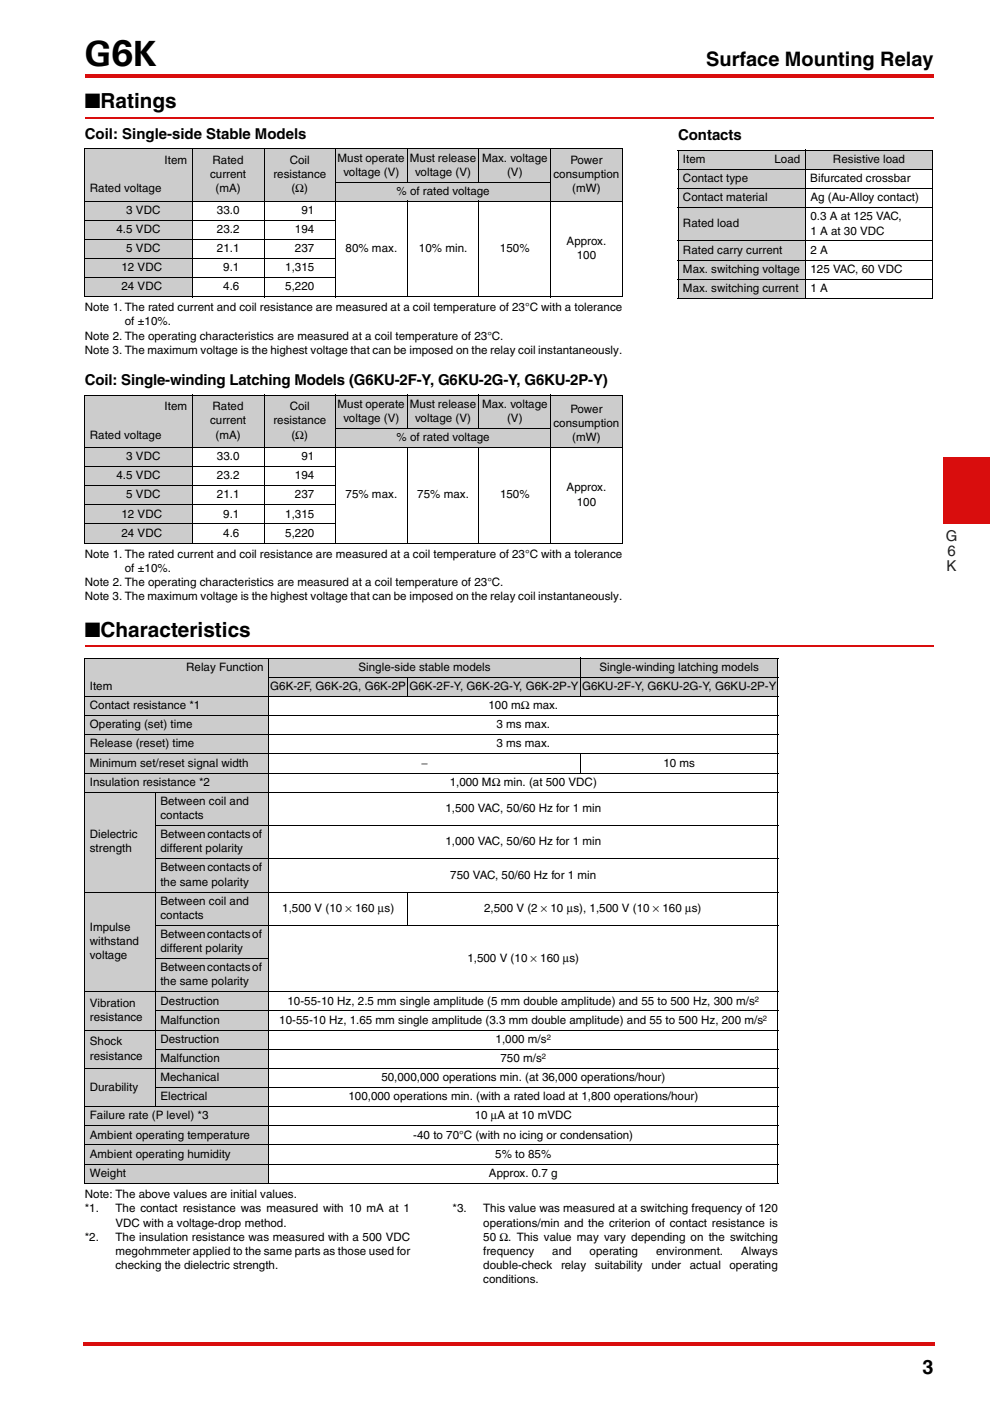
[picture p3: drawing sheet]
<svg xmlns="http://www.w3.org/2000/svg" width="210mm" height="297mm" viewBox="0 0 210 297" stroke-linecap="round" stroke-linejoin="round" font-family="sans-serif">
<defs><g id="words">
<text font-size="7.4" x="18" y="13.9">G6K</text>
<g font-size="4.4">
<text x="18" y="22.9">■Ratings</text>
<text x="18" y="135">■Characteristics</text>
</g>
<g font-size="4.2">
<text x="149.8" y="13.9">Surface Mounting Relay</text>
<text x="195.6" y="291.3">3</text>
</g>
<g font-size="3.2">
<text x="18" y="29.4">Coil: Single-side Stable Models</text>
<text x="143.8" y="29.7">Contacts</text>
<text x="18" y="81.6">Coil: Single-winding Latching Models (G6KU-2F-Y, G6KU-2G-Y, G6KU-2P-Y)</text>
</g>
<g font-size="3.2" fill="#231f20">
<text x="200.6" y="114.7">G</text>
<text x="200.9" y="117.9">6</text>
<text x="200.8" y="121.1">K</text>
</g>
<g font-size="2.5">
<text x="34.9" y="34.8">Item</text>
<text x="45.1" y="34.8">Rated</text>
<text x="61.5" y="34.8">Coil</text>
<text x="71.6" y="34.2">Must operate</text>
<text x="86.9" y="34.2">Must release</text>
<text x="102.2" y="34.2">Max. voltage</text>
<text x="121" y="34.8">Power</text>
<text x="144.9" y="34.5">Item</text>
<text x="164.3" y="34.5">Load</text>
<text x="176.7" y="34.5">Resistive load</text>
<text x="19.1" y="40.8">Rated voltage</text>
<text x="44.6" y="37.8">current</text>
<text x="45.7" y="40.8">(mA)</text>
<text x="58" y="37.8">resistance</text>
<text x="61.8" y="40.8">(Ω)</text>
<text x="72.9" y="37.2">voltage (V)</text>
<text x="84.1" y="41.3">% of rated voltage</text>
<text x="88.1" y="37.2">voltage (V)</text>
<text x="107.5" y="37.2">(V)</text>
<text x="117.4" y="37.8">consumption</text>
<text x="121.4" y="40.8">(mW)</text>
<text x="144.9" y="38.6">Contact type</text>
<text x="171.9" y="38.6">Bifurcated crossbar</text>
<text x="26.8" y="45.4">3 VDC</text>
<text x="46" y="45.4">33.0</text>
<text x="63.9" y="45.4">91</text>
<text x="144.9" y="42.7">Contact material</text>
<text x="171.9" y="46.7">0.3 A at 125 VAC,</text>
<text x="171.9" y="42.7">Ag (Au-Alloy contact)</text>
<text x="24.7" y="49.4">4.5 VDC</text>
<text x="26.8" y="53.5">5 VDC</text>
<text x="46" y="49.4">23.2</text>
<text x="46" y="53.5">21.1</text>
<text x="62.5" y="49.4">194</text>
<text x="62.6" y="53.5">237</text>
<text x="73.3" y="53.5">80% max.</text>
<text x="88.9" y="53.5">10% min.</text>
<text x="106" y="53.5">150%</text>
<text x="120.2" y="52">Approx.</text>
<text x="144.9" y="48.2">Rated load</text>
<text x="144.9" y="53.8">Rated carry current</text>
<text x="171.9" y="49.7">1 A at 30 VDC</text>
<text x="171.9" y="53.8">2 A</text>
<text x="25.8" y="57.5">12 VDC</text>
<text x="47.4" y="57.5">9.1</text>
<text x="60.5" y="57.5">1,315</text>
<text x="122.3" y="55">100</text>
<text x="144.9" y="57.8">Max. switching voltage</text>
<text x="171.9" y="57.8">125 VAC, 60 VDC</text>
<text x="18" y="66">Note 1. The rated current and coil resistance are measured at a coil temperature of 23°C with a tolerance</text>
<text x="25.8" y="61.6">24 VDC</text>
<text x="47.4" y="61.6">4.6</text>
<text x="60.5" y="61.6">5,220</text>
<text x="144.9" y="61.9">Max. switching current</text>
<text x="171.9" y="61.9">1 A</text>
<text x="18" y="72">Note 2. The operating characteristics are measured at a coil temperature of 23°C.</text>
<text x="26.5" y="69">of ±10%.</text>
<text x="18" y="75">Note 3. The maximum voltage is the highest voltage that can be imposed on the relay coil instantaneously.</text>
<text x="34.9" y="87">Item</text>
<text x="44.6" y="90">current</text>
<text x="45.1" y="87">Rated</text>
<text x="58" y="90">resistance</text>
<text x="61.5" y="87">Coil</text>
<text x="71.6" y="86.4">Must operate</text>
<text x="72.9" y="89.4">voltage (V)</text>
<text x="86.9" y="86.4">Must release</text>
<text x="88.1" y="89.4">voltage (V)</text>
<text x="102.2" y="86.4">Max. voltage</text>
<text x="107.5" y="89.4">(V)</text>
<text x="121" y="87.5">Power</text>
<text x="19.1" y="93">Rated voltage</text>
<text x="45.7" y="93">(mA)</text>
<text x="61.8" y="93">(Ω)</text>
<text x="84.1" y="93.5">% of rated voltage</text>
<text x="117.4" y="90.5">consumption</text>
<text x="121.4" y="93.5">(mW)</text>
<text x="24.7" y="101.6">4.5 VDC</text>
<text x="26.8" y="97.6">3 VDC</text>
<text x="46" y="101.6">23.2</text>
<text x="46" y="97.6">33.0</text>
<text x="62.5" y="101.6">194</text>
<text x="63.9" y="97.6">91</text>
<text x="26.8" y="105.7">5 VDC</text>
<text x="46" y="105.7">21.1</text>
<text x="62.6" y="105.7">237</text>
<text x="73.3" y="105.7">75% max.</text>
<text x="88.5" y="105.7">75% max.</text>
<text x="106.1" y="105.7">150%</text>
<text x="120.2" y="104.2">Approx.</text>
<text x="122.3" y="107.2">100</text>
<text x="25.8" y="109.7">12 VDC</text>
<text x="25.8" y="113.8">24 VDC</text>
<text x="47.4" y="109.7">9.1</text>
<text x="47.4" y="113.8">4.6</text>
<text x="60.5" y="109.7">1,315</text>
<text x="60.5" y="113.8">5,220</text>
<text x="18" y="118.2">Note 1. The rated current and coil resistance are measured at a coil temperature of 23°C with a tolerance</text>
<text x="18" y="124.2">Note 2. The operating characteristics are measured at a coil temperature of 23°C.</text>
<text x="26.5" y="121.2">of ±10%.</text>
<text x="18" y="127.2">Note 3. The maximum voltage is the highest voltage that can be imposed on the relay coil instantaneously.</text>
<text x="39.5" y="142.3">Relay Function</text>
<text x="76" y="142.3">Single-side stable models</text>
<text x="127.1" y="142.3">Single-winding latching models</text>
<text x="19" y="146.3">Item</text>
<text x="57.3" y="146.3">G6K-2F, G6K-2G, G6K-2P</text>
<text x="86.8" y="146.3">G6K-2F-Y, G6K-2G-Y, G6K-2P-Y</text>
<text x="123.4" y="146.3">G6KU-2F-Y, G6KU-2G-Y, G6KU-2P-Y</text>
<text x="19" y="150.4">Contact resistance *1</text>
<text x="19" y="154.4">Operating (set) time</text>
<text x="103.6" y="150.4">100 mΩ max.</text>
<text x="105.3" y="154.4">3 ms max.</text>
<text x="19" y="158.5">Release (reset) time</text>
<text x="105.3" y="158.5">3 ms max.</text>
<text x="19" y="162.5">Minimum set/reset signal width</text>
<text x="19" y="166.6">Insulation resistance *2</text>
<text x="89.4" y="162.5">−</text>
<text x="95.4" y="166.6">1,000 MΩ min. (at 500 VDC)</text>
<text x="140.7" y="162.5">10 ms</text>
<text x="34" y="170.6">Between coil and</text>
<text x="34" y="173.7">contacts</text>
<text x="94.5" y="172.1">1,500 VAC, 50/60 Hz for 1 min</text>
<text x="19" y="177.7">Dielectric</text>
<text x="34" y="177.7">Between contacts of</text>
<text x="94.5" y="179.2">1,000 VAC, 50/60 Hz for 1 min</text>
<text x="19" y="180.7">strength</text>
<text x="34" y="180.7">different polarity</text>
<text x="34" y="184.8">Between contacts of</text>
<text x="34" y="187.8">the same polarity</text>
<text x="34" y="191.8">Between coil and</text>
<text x="95.5" y="186.3">750 VAC, 50/60 Hz for 1 min</text>
<text x="19" y="197.4">Impulse</text>
<text x="34" y="194.8">contacts</text>
<text x="59.9" y="193.3">1,500 V (10 × 160 μs)</text>
<text x="102.7" y="193.3">2,500 V (2 × 10 μs), 1,500 V (10 × 160 μs)</text>
<text x="19" y="200.4">withstand</text>
<text x="19" y="203.4">voltage</text>
<text x="34" y="198.9">Between contacts of</text>
<text x="34" y="201.9">different polarity</text>
<text x="99.1" y="203.9">1,500 V (10 × 160 μs)</text>
<text x="34" y="205.9">Between contacts of</text>
<text x="34" y="208.9">the same polarity</text>
<text x="19" y="213.5">Vibration</text>
<text x="34" y="213">Destruction</text>
<text x="61" y="213">10-55-10 Hz, 2.5 mm single amplitude (5 mm double amplitude) and 55 to 500 Hz, 300 m/s</text>
<text x="19" y="216.5">resistance</text>
<text x="19" y="221.6">Shock</text>
<text x="34" y="217">Malfunction</text>
<text x="34" y="221.1">Destruction</text>
<text x="59.2" y="217">10-55-10 Hz, 1.65 mm single amplitude (3.3 mm double amplitude) and 55 to 500 Hz, 200 m/s</text>
<text x="105.1" y="221.1">1,000 m/s</text>
<text x="19" y="224.6">resistance</text>
<text x="34" y="225.2">Malfunction</text>
<text x="106.2" y="225.2">750 m/s</text>
<text x="19" y="231.2">Durability</text>
<text x="34" y="229.2">Mechanical</text>
<text x="34" y="233.3">Electrical</text>
<text x="73.9" y="233.3">100,000 operations min. (with a rated load at 1,800 operations/hour)</text>
<text x="80.9" y="229.2">50,000,000 operations min. (at 36,000 operations/hour)</text>
<text x="19" y="237.3">Failure rate (P level) *3</text>
<text x="100.7" y="237.3">10 μA at 10 mVDC</text>
<text x="19" y="241.4">Ambient operating temperature</text>
<text x="19" y="245.4">Ambient operating humidity</text>
<text x="87.7" y="241.4">-40 to 70°C (with no icing or condensation)</text>
<text x="105" y="245.4">5% to 85%</text>
<text x="19" y="249.5">Weight</text>
<text x="103.7" y="249.5">Approx. 0.7 g</text>
<text x="18" y="254.1">Note: The above values are initial values.</text>
<text x="18" y="257">*1.</text>
<text x="24.5" y="257">The contact resistance was measured with 10 mA at 1</text>
<text x="96" y="257">*3.</text>
<text x="102.5" y="257">This value was measured at a switching frequency of 120</text>
<text x="18" y="263.1">*2.</text>
<text x="24.5" y="260.1">VDC with a voltage-drop method.</text>
<text x="24.5" y="263.1">The insulation resistance was measured with a 500 VDC</text>
<text x="102.5" y="260.1">operations/min and the criterion of contact resistance is</text>
<text x="102.5" y="263.1">50 Ω. This value may vary depending on the switching</text>
<text x="24.5" y="266">megohmmeter applied to the same parts as those used for</text>
<text x="24.5" y="269">checking the dielectric strength.</text>
<text x="102.5" y="266">frequency</text>
<text x="102.5" y="269">double-check</text>
<text x="117.1" y="266">and</text>
<text x="119" y="269">relay</text>
<text x="125" y="266">operating</text>
<text x="126.2" y="269">suitability</text>
<text x="138.2" y="269">under</text>
<text x="139.1" y="266">environment.</text>
<text x="146.3" y="269">actual</text>
<text x="154.7" y="269">operating</text>
<text x="157.2" y="266">Always</text>
<text x="102.5" y="272">conditions.</text>
</g>
<g font-size="1.6">
<text x="160.1" y="212.4">2</text>
<text x="116" y="220.5">2</text>
<text x="161.8" y="216.4">2</text>
<text x="114.9" y="224.5">2</text>
</g>
</g></defs>
<g fill="#d90d0d">
<path d="M17.7 284.7h.3v.7h-.3z"/>
<path d="M18 284.7h180.3v.7h-180.3z"/>
<path d="M18 15.7h180v.7h-180z"/>
<path d="M200 97h9.9v14h-9.9z"/>
</g>
<g fill="#fff">
<path d="M200 112h4v40h-4z"/>
<path d="M18 24.4h180v2h-180z"/>
</g>
<path d="M18 24.9h180" fill="none" stroke="#d90d0d" stroke-width=".36"/>
<path d="M18 136.5h180v2h-180z" fill="#fff"/>
<path d="M18 137h180" fill="none" stroke="#d90d0d" stroke-width=".36"/>
<g fill="#ccc">
<path d="M18 31.5h22.8v11.2h-22.8z"/>
<path d="M40.8 31.5h15.2v11.2h-15.2z"/>
<path d="M56 31.5h15.2v11.2h-15.2z"/>
<path d="M71.2 31.5h15.2v7.1h-15.2z"/>
<path d="M86.4 31.5h15.2v7.1h-15.2z"/>
<path d="M101.6 31.5h15.2v7.1h-15.2z"/>
<path d="M116.8 31.5h15.2v11.2h-15.2z"/>
<path d="M71.2 38.6h45.6v4.1h-45.6z"/>
<path d="M18 42.7h22.8v4h-22.8z"/>
<path d="M18 46.7h22.8v4.1h-22.8z"/>
<path d="M18 50.8h22.8v4h-22.8z"/>
<path d="M18 54.8h22.8v4.1h-22.8z"/>
<path d="M18 58.9h22.8v4h-22.8z"/>
<path d="M18 83.8h22.8v11.1h-22.8z"/>
<path d="M40.8 83.8h15.2v11.1h-15.2z"/>
<path d="M56 83.8h15.2v11.1h-15.2z"/>
<path d="M71.2 83.8h15.2v7h-15.2z"/>
<path d="M86.4 83.8h15.2v7h-15.2z"/>
<path d="M101.6 83.8h15.2v7h-15.2z"/>
<path d="M116.8 83.8h15.2v11.1h-15.2z"/>
<path d="M71.2 90.8h45.6v4.1h-45.6z"/>
<path d="M18 94.9h22.8v4h-22.8z"/>
<path d="M18 98.9h22.8v4.1h-22.8z"/>
<path d="M18 103h22.8v4h-22.8z"/>
<path d="M18 107h22.8v4.1h-22.8z"/>
<path d="M18 111.1h22.8v4h-22.8z"/>
<path d="M18 139.6h39v4h-39z"/>
<path d="M57 139.6h66.1v4h-66.1z"/>
<path d="M123.1 139.6h41.9v4h-41.9z"/>
<path d="M18 143.6h15v4.1h-15z"/>
<path d="M33 143.6h53.5v4.1h-53.5z"/>
<path d="M86.5 143.6h36.6v4.1h-36.6z"/>
<path d="M123.1 143.6h41.9v4.1h-41.9z"/>
<path d="M18 147.7h39v4h-39z"/>
<path d="M18 151.7h39v4.1h-39z"/>
<path d="M18 155.8h39v4h-39z"/>
<path d="M18 159.8h39v4.1h-39z"/>
<path d="M18 163.9h39v4.1h-39z"/>
<path d="M18 168h15v21.1h-15z"/>
<path d="M33 168h24v7h-24z"/>
<path d="M33 175h24v7.1h-24z"/>
<path d="M33 182.1h24v7h-24z"/>
<path d="M18 189.1h15v21.2h-15z"/>
<path d="M33 189.1h24v7.1h-24z"/>
<path d="M33 196.2h24v7h-24z"/>
<path d="M33 203.2h24v7.1h-24z"/>
<path d="M18 210.3h15v8.1h-15z"/>
<path d="M33 210.3h24v4h-24z"/>
<path d="M33 214.3h24v4.1h-24z"/>
<path d="M18 218.4h15v8.1h-15z"/>
<path d="M33 218.4h24v4.1h-24z"/>
<path d="M33 222.5h24v4h-24z"/>
<path d="M18 226.5h15v8.1h-15z"/>
<path d="M33 226.5h24v4.1h-24z"/>
<path d="M33 230.6h24v4h-24z"/>
<path d="M18 234.6h39v4.1h-39z"/>
<path d="M18 238.7h39v4h-39z"/>
<path d="M18 242.7h39v4.1h-39z"/>
<path d="M18 246.8h39v4h-39z"/>
</g>
<g fill="none" stroke="#000" stroke-width=".21">
<path d="M17.9 31.5h114.2M18 31.6v31.2M40.8 31.4v31.6M56 31.4v31.6M71.1 38.6h45.7M71.2 31.4v31.6M86.4 31.4v7.3M101.6 31.4v7.3M116.8 31.4v31.6M132 31.6v31.2M17.9 42.7h114.2M17.9 46.7h53.3"/>
<path d="M17.9 50.8h53.3M17.9 54.8h53.3M17.9 58.9h53.3M86.4 42.5v20.5M101.6 42.5v20.5M17.9 62.9h114.2M17.9 83.8h114.2M17.9 94.9h114.2M17.9 98.9h53.3M18 83.9v31.1M40.8 83.7v31.6M56 83.7v31.6"/>
<path d="M71.1 90.8h45.7M71.2 83.7v31.6M86.4 83.7v7.2M86.4 94.8v20.5M101.6 83.7v7.2M101.6 94.8v20.5M116.8 83.7v31.6M132 83.9v31.1M17.9 103h53.3M17.9 107.1h53.3M17.9 111.1h53.3M17.9 115.1h114.2"/>
<path d="M17.9 139.6h147.2M18 139.7v111M57 139.4v111.6M123.1 139.4v8.4M165 139.7v111M17.9 147.7h147.2M17.9 151.7h147.2M17.9 155.8h147.2M17.9 159.8h147.2M56.9 143.6h108.2M86.5 143.6v4.2M123.1 159.8v4.1"/>
<path d="M17.9 163.9h147.2M17.9 168h147.2M32.9 175h132.2M33 167.9v66.8M17.9 189.1h147.2M32.9 182.1h132.2M32.9 196.2h132.2M86.5 189.1v7.1M17.9 210.3h147.2M17.9 218.4h147.2M32.9 203.2h24.2M32.9 214.3h132.2"/>
<path d="M17.9 226.5h147.2M17.9 234.6h147.2M17.9 238.7h147.2M32.9 222.5h132.2M32.9 230.6h132.2M17.9 242.7h147.2M17.9 246.8h147.2M17.9 250.8h147.2"/>
</g>
<g fill="#ccc">
<path d="M143.8 31.8h27v4.1h-27z"/>
<path d="M170.8 31.8h27v4.1h-27z"/>
<path d="M143.8 35.9h27v4.1h-27z"/>
<path d="M143.8 40h27v4h-27z"/>
<path d="M143.8 44h27v7.1h-27z"/>
<path d="M143.8 51.1h27v4h-27z"/>
<path d="M143.8 55.1h27v4.1h-27z"/>
<path d="M143.8 59.2h27v4h-27z"/>
</g>
<path d="M143.7 31.8h54.2M143.7 35.9h54.2M143.7 40h54.2M143.8 31.9v31.2M170.8 31.7v31.7M197.8 31.9v31.2M143.7 44h54.2M143.7 51.1h54.2M143.7 55.1h54.2M143.7 59.2h54.2M143.7 63.2h54.2" fill="none" stroke="#000" stroke-width=".21"/>
<use href="#words"/>
</svg>
